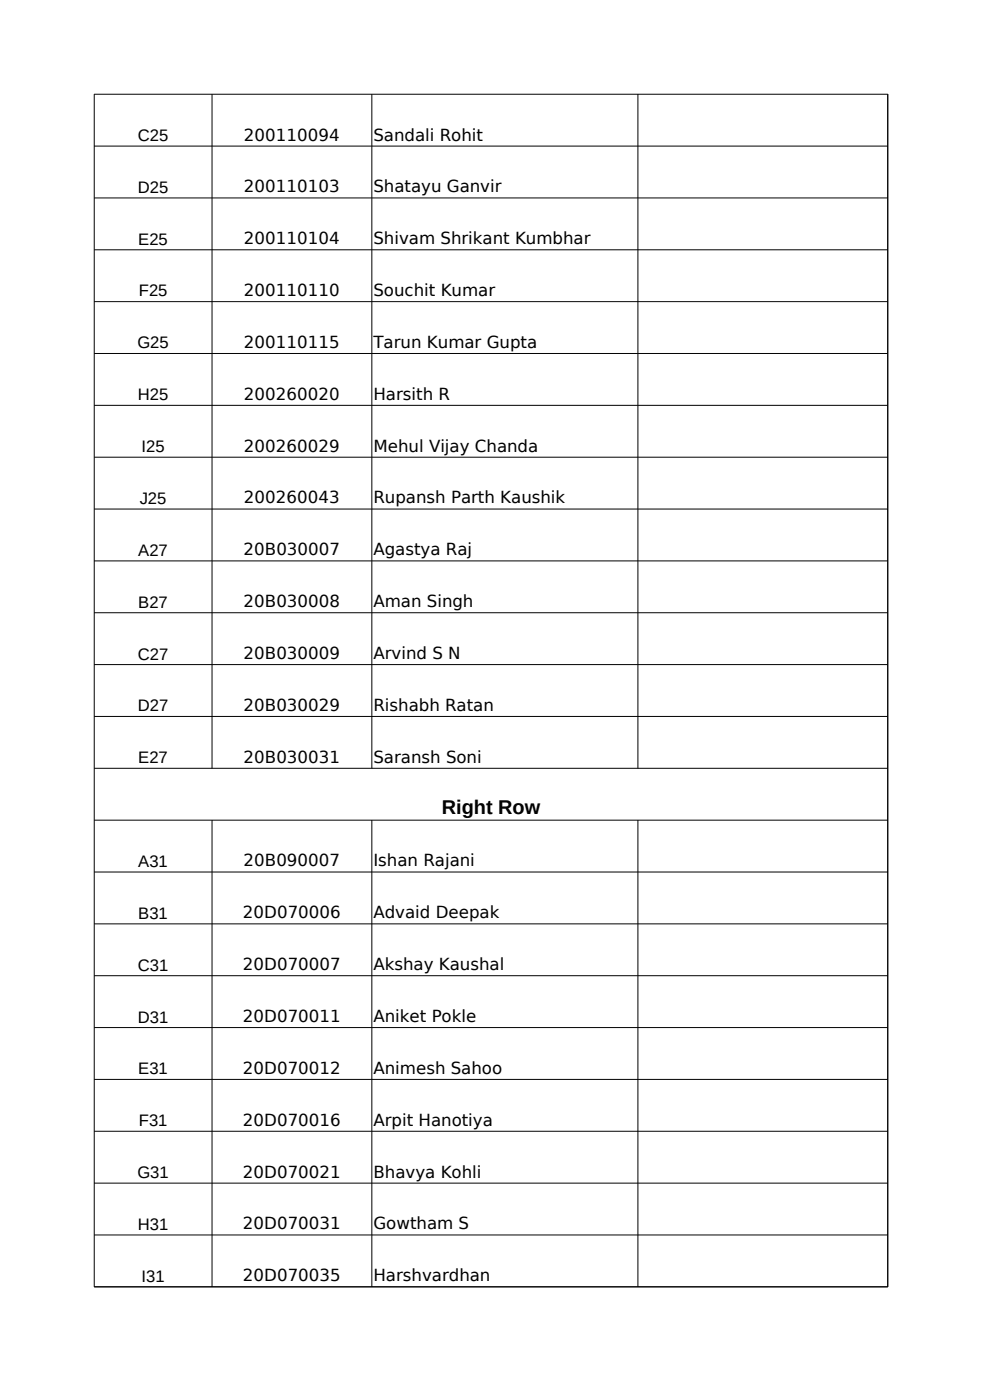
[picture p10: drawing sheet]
<svg xmlns="http://www.w3.org/2000/svg" width="210mm" height="297mm" viewBox="0 0 210 297" stroke-linecap="round" stroke-linejoin="round" font-family="sans-serif">
<defs><g id="words">
<text font-size="4.2" x="93.7" y="172.8">Right Row</text>
<g font-size="3.5">
<text x="29.2" y="29.9">C25</text>
<text x="51.8" y="29.8">200110094</text>
<text x="79.2" y="29.8">Sandali Rohit</text>
<text x="29.2" y="40.9">D25</text>
<text x="51.8" y="40.8">200110103</text>
<text x="79.2" y="40.8">Shatayu Ganvir</text>
<text x="29.3" y="51.9">E25</text>
<text x="51.8" y="51.8">200110104</text>
<text x="79.2" y="51.8">Shivam Shrikant Kumbhar</text>
<text x="29.5" y="62.9">F25</text>
<text x="51.8" y="62.8">200110110</text>
<text x="79.2" y="62.8">Souchit Kumar</text>
<text x="29.1" y="73.9">G25</text>
<text x="51.8" y="73.8">200110115</text>
<text x="79.2" y="73.8">Tarun Kumar Gupta</text>
<text x="29.2" y="84.9">H25</text>
<text x="51.8" y="84.8">200260020</text>
<text x="79.2" y="84.8">Harsith R</text>
<text x="30" y="95.9">I25</text>
<text x="51.8" y="95.8">200260029</text>
<text x="79.2" y="95.8">Mehul Vijay Chanda</text>
<text x="29.6" y="106.9">J25</text>
<text x="51.8" y="106.8">200260043</text>
<text x="79.2" y="106.8">Rupansh Parth Kaushik</text>
<text x="29.3" y="117.9">A27</text>
<text x="51.7" y="117.8">20B030007</text>
<text x="79.2" y="117.8">Agastya Raj</text>
<text x="29.3" y="128.9">B27</text>
<text x="51.7" y="128.8">20B030008</text>
<text x="79.2" y="128.8">Aman Singh</text>
<text x="29.2" y="139.9">C27</text>
<text x="51.7" y="139.8">20B030009</text>
<text x="79.2" y="139.8">Arvind S N</text>
<text x="29.2" y="150.9">D27</text>
<text x="51.7" y="150.8">20B030029</text>
<text x="79.2" y="150.8">Rishabh Ratan</text>
<text x="29.3" y="161.9">E27</text>
<text x="51.7" y="161.8">20B030031</text>
<text x="79.2" y="161.8">Saransh Soni</text>
<text x="29.3" y="183.9">A31</text>
<text x="51.7" y="183.8">20B090007</text>
<text x="79.2" y="183.8">Ishan Rajani</text>
<text x="29.3" y="194.9">B31</text>
<text x="51.5" y="194.8">20D070006</text>
<text x="79.2" y="194.8">Advaid Deepak</text>
<text x="29.2" y="205.9">C31</text>
<text x="51.5" y="205.8">20D070007</text>
<text x="79.2" y="205.8">Akshay Kaushal</text>
<text x="29.2" y="216.9">D31</text>
<text x="51.5" y="216.8">20D070011</text>
<text x="79.2" y="216.8">Aniket Pokle</text>
<text x="29.3" y="227.9">E31</text>
<text x="51.5" y="227.8">20D070012</text>
<text x="79.2" y="227.8">Animesh Sahoo</text>
<text x="29.5" y="238.9">F31</text>
<text x="51.5" y="238.8">20D070016</text>
<text x="79.2" y="238.8">Arpit Hanotiya</text>
<text x="29.1" y="249.9">G31</text>
<text x="51.5" y="249.8">20D070021</text>
<text x="79.2" y="249.8">Bhavya Kohli</text>
<text x="29.2" y="260.9">H31</text>
<text x="51.5" y="260.8">20D070031</text>
<text x="79.2" y="260.8">Gowtham S</text>
<text x="30" y="271.9">I31</text>
<text x="51.5" y="271.8">20D070035</text>
<text x="79.2" y="271.8">Harshvardhan</text>
</g>
</g></defs>
<g fill="none" stroke="#000" stroke-width=".21">
<path d="M20 20h168.3v253h-168.3zM45 20v143M78.9 20v143M135.3 20v143M20 31h168.3M20 42h168.3M20 53h168.3M20 64h168.3M20 75h168.3M20 86h168.3M20 97h168.3M20 108h168.3"/>
<path d="M20 119h168.3M20 130h168.3M20 141h168.3M20 152h168.3M20 163h168.3M20 174h168.3M45 174v99M78.9 174v99M135.3 174v99M20 185h168.3M20 196h168.3M20 207h168.3"/>
<path d="M20 218h168.3M20 229h168.3M20 240h168.3M20 251h168.3M20 262h168.3"/>
</g>
<use href="#words"/>
</svg>
